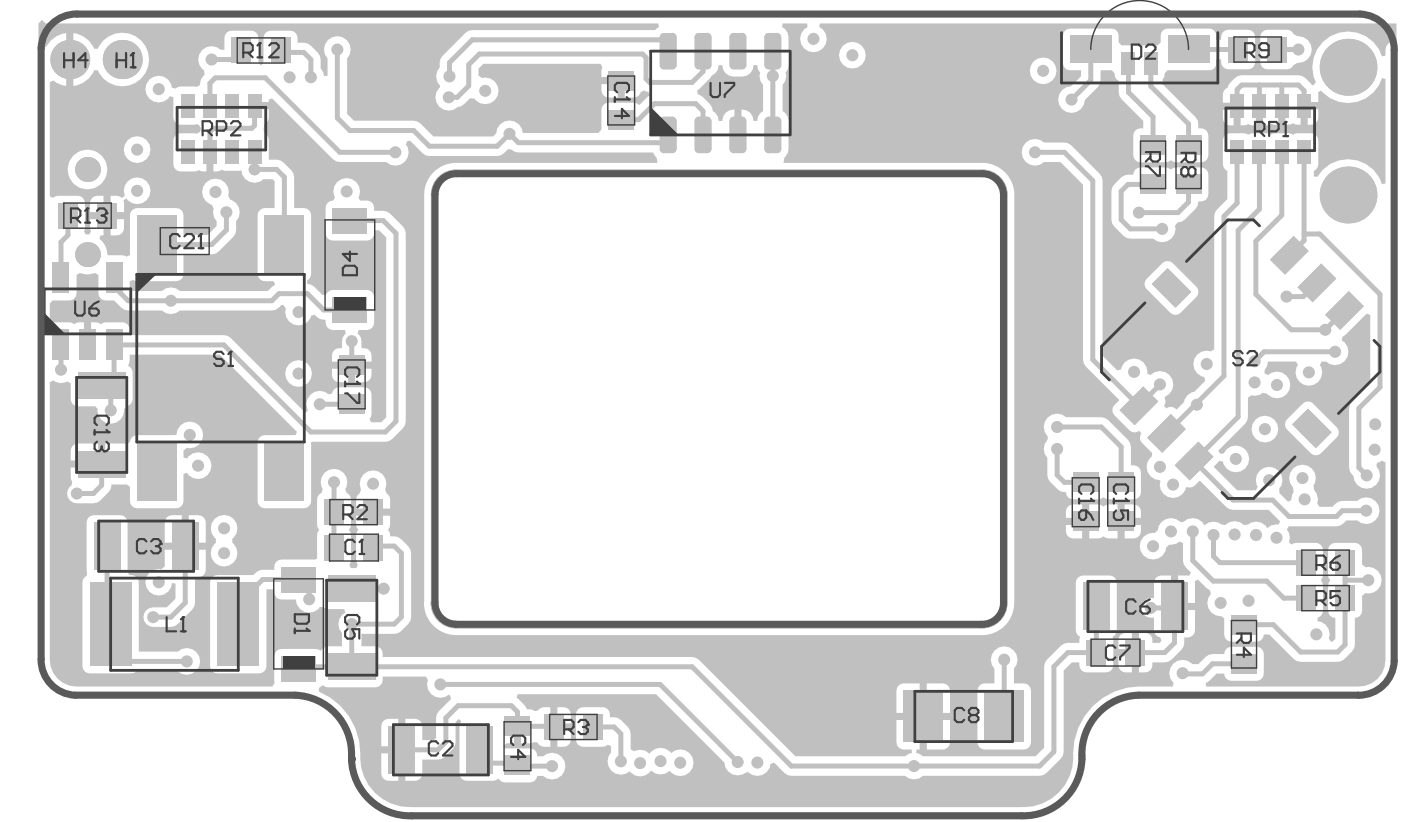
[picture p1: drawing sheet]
<svg xmlns="http://www.w3.org/2000/svg" width="84mm" height="49mm" viewBox="0 0 84 49" stroke-linecap="round" stroke-linejoin="round" font-family="sans-serif">
<path d="M26.1 10.7a1.44 1.44 0 0 1 1.2-.6h31.4a1.47 1.47 0 0 1 1.4 1.6v24.3a1.42 1.42 0 0 1-1.5 1.5h-31.4a1.47 1.47 0 0 1-1.5-1.6v-24.3a1.42 1.42 0 0 1 .4-.9z" fill="none" stroke="#c0c0c0" stroke-width=".06"/>
<g fill="#c0c0c0">
<path d="M42.9 3.9h.2a.69 .69 0 0 0 .7 .7 .87 .87 0 0 0 1.2-.7h.2l.2 .4v.5l.1 .3v1.5l-.3 .4v.2h-.2a.69 .69 0 0 0-.8-.7v1.5h-.4v-1.5a.69 .69 0 0 0-.7 .7h-.2a.64 .64 0 0 0-.4-.6 1.4 1.4 0 0 0-.9-1v-.2l1.1-1z"/>
<path d="M39.6 8.9v.2zM39.4 8.9h.2v.2h-.2z"/>
<path d="M40.1 8.9h.3zM40.1 8.9h.3l-.1 .2h-.2z"/>
<path d="M40.1 7v.2zM40.1 7h.2l.1 .2h-.3z"/>
<path d="M39.4 7.2h.2zM39.4 7h.2v.2h-.2z"/>
<path d="M39.6 3.9v.2zM39.4 3.9h.2v.2h-.2z"/>
<path d="M40.1 3.9h.3zM40.1 3.9h.3l-.1 .2h-.2z"/>
<path d="M40.1 2v.2zM40.1 2h.2l.1 .2h-.3z"/>
<path d="M39.4 2.2h.2zM39.4 2h.2v.2h-.2z"/>
<path d="M43.8 8.9v.2zM43.5 8.9h.3v.2h-.2z"/>
<path d="M44.3 8.9h.2zM44.3 8.9h.2v.2h-.2z"/>
<path d="M44.3 7v.2zM44.3 7h.2v.2h-.2z"/>
<path d="M43.5 7.2h.3zM43.6 7h.2v.2h-.3z"/>
<path d="M43.8 3.9v.2zM43.5 3.9h.3v.2h-.2z"/>
<path d="M44.3 3.9h.2zM44.3 3.9h.2v.2h-.2z"/>
<path d="M44.3 2v.2zM44.3 2h.2v.2h-.2z"/>
<path d="M43.5 2.2h.3zM43.6 2h.2v.2h-.3z"/>
<path d="M45.9 8.9v.2zM45.6 8.9h.3v.2h-.2z"/>
<path d="M46.4 8.9h.2zM46.4 8.9h.2l-.1 .2h-.1z"/>
<path d="M46.4 7v.2zM46.4 7h.1l.1 .2h-.2z"/>
<path d="M45.6 7.2h.3zM45.7 7h.2v.2h-.3z"/>
<path d="M45.9 3.9v.2zM45.6 3.9h.3v.2h-.2z"/>
<path d="M46.4 3.9h.2zM46.4 3.9h.2l-.1 .2h-.1z"/>
<path d="M46.4 2v.2zM46.4 2h.1l.1 .2h-.2z"/>
<path d="M45.6 2.2h.3zM45.7 2h.2v.2h-.3z"/>
<path d="M41.7 8.9v.2zM41.5 8.9h.2v.2h-.2z"/>
<path d="M42.2 8.9h.3zM42.2 8.9h.3l-.1 .2h-.2z"/>
<path d="M42.2 7v.2zM42.2 7h.2l.1 .2h-.3z"/>
<path d="M41.5 7.2h.2zM41.5 7h.2v.2h-.2z"/>
<path d="M41.7 3.9v.2zM41.5 3.9h.2v.2h-.2z"/>
<path d="M42.2 3.9h.3zM42.2 3.9h.3l-.1 .2h-.2z"/>
<path d="M42.2 2v.2zM42.2 2h.2l.1 .2h-.3z"/>
<path d="M41.5 2.2h.2zM41.5 2h.2v.2h-.2z"/>
<path d="M2.5 1.2l.2 .2h36.6v.2l-.2 .2h-11.1l-1.6 1.5-.1 .2-.1 .5a.9 .9 0 0 0 .1 1.2 .79 .79 0 0 0-.1 1.1 .79 .79 0 0 0 1.1 .1l.4-.2 .4-.3h.2a.79 .79 0 0 0 1.4-.2 .79 .79 0 0 0-.9-1l-.2-.2v-.4l.2-.3h7l.2 .2-.1 .6h1.2v.2h.2v1h.5a.41 .41 0 0 0 .4-.3l.2-.1 .3 .1 .1 .2-.6 .6-.4-.2h-1.5a.43 .43 0 0 0-.4 .5v1.1l-.2 .2h-4.5a.79 .79 0 0 0-.8-.7 .79 .79 0 0 0-.8 .8l-.2 .1h-3.5l-.8-.7-.4-.2h-3.6l-.4-.4v-3.3a.8 .8 0 0 0 0-1.1 .8 .8 0 0 0-1.1 0 .8 .8 0 0 0-.1 1.1v1h-.2l-.2-.4a1.28 1.28 0 0 0-1.3-1.6 .53 .53 0 0 0-.5-.7h-1.1a.43 .43 0 0 0-.5 .5v1.5l-.1 .1-.2-.2v-1.4a.43 .43 0 0 0-.4-.5h-1.2a.43 .43 0 0 0-.4 .5v.7h-.2a.79 .79 0 0 0-1.2 0 .79 .79 0 0 0 .2 1.2v.3l-.2 .2-.1 .4-.2 .1h-.9l-.3 .1-.2-.1a.79 .79 0 0 0-1.1-.6 .79 .79 0 0 0-.3 1.2 .79 .79 0 0 0 1.2-.1l.2 .1v1.2a.43 .43 0 0 0 .5 .4h1l.2 .2-.1 .2-.2 .2h-.9a.43 .43 0 0 0-.5 .4v1.4a.43 .43 0 0 0 .5 .4h.8l.3-.1 .4 .1v-1.1h.4v1.1l.5-.1 .2 .1h1a.79 .79 0 0 0 .5 .6 .79 .79 0 0 0 .8-.1h.6l.1 .1v1.6h-.6a.43 .43 0 0 0-.4 .4v3.5a.43 .43 0 0 0 .4 .5h.5l.1 .2-.4 .4h-5.3a.78 .78 0 0 0-1 0h-1.8l-.2-.2v-.4l.2-.1 .3 .1h2.3a.43 .43 0 0 0 .5-.5v-1.1l1.9-.1 1.1-1.2 .1-.7a.78 .78 0 0 0-.4-1.3l-.1-.2a.79 .79 0 0 0-.5-1 .79 .79 0 0 0-1 .5 .79 .79 0 0 0 .5 1l.2 .2v.6l.1 .2v.3l-.5 .5h-1.4v-1.2a.43 .43 0 0 0-.5-.4h-2.3a.43 .43 0 0 0-.4 .4v2.4l-.3 .1-.2-.1h-.9a1.41 1.41 0 0 0-.5-.9l.1-.3h.2v-.9h-.8v.7l-.1 .2h-.2l-.1-.2 .1-1.7a.43 .43 0 0 0-.5-.4h-1.1l-.3 .1-.2-.1v-6.8l.2-.1 .8 .3v-3.1a1.51 1.51 0 0 0-1.2 .8h-.3l-.2-.2v-1.2zM4.4 2v3.1a1.5 1.5 0 0 0 1.2-.9h.2a1.59 1.59 0 0 0 2.5 .6 1.59 1.59 0 0 0 0-2.5 1.59 1.59 0 0 0-2.5 .6h-.2a1.49 1.49 0 0 0-1.2-.9zM35.9 5v.4a.43 .43 0 0 0 .4 .4h.6v-.8zM7.4 8.9a.8 .8 0 0 0 1.6 0 .8 .8 0 0 0-1.6 0zM4 10.1a1.2 1.2 0 0 0 2.4 0 1.2 1.2 0 0 0-2.4 0zM6.6 11.7v1h.8v-.8l.1-.1a.8 .8 0 0 0 1.4-.1 .8 .8 0 0 0-.7-1.1 .8 .8 0 0 0-.8 1.1l-.1 .1a.68 .68 0 0 0-.7-.1zM5.5 11.8l-.1 .3v.6h.8v-1h-.4zM6.6 13.1v.9h.4a.43 .43 0 0 0 .4-.4v-.5z"/>
<path d="M4.6 16.4l.2-.1 .3 .1 .6-.1 .2 .1v1.1l.1 .3 .3 .1h.5l.6 .6h2.3a.78 .78 0 0 0 1 0h5.5h.2l.4-.3h.1l.2 .2-.1 .2a.79 .79 0 0 0 .7 .8 .79 .79 0 0 0 .9-.6h.2l.3 .2 .3 .1v.2a.43 .43 0 0 0 .5 .4h.7v.2a.78 .78 0 0 0-.2 .9 .48 .48 0 0 0-.6 .4v.4h2.4l-.1-.6a.49 .49 0 0 0-.5-.2 .78 .78 0 0 0-.3-.9l.1-.2h.5a.43 .43 0 0 0 .4-.4v-1.6l-.1-.3-.1-.1h-2.2l-.7 .3-.4-.5-.5-.2v-.2l.2-.2 .1-.2v-3.5a.43 .43 0 0 0-.5-.4h-.5v-1.8a1.34 1.34 0 0 0-1.6-1.1v-1.3a.59 .59 0 0 1 0-1v-.7h-.8v-.4h.8v-.2h.2l3.9 3.7 3 .1 .2 .1a.79 .79 0 0 0 .9-.2 .79 .79 0 0 0 0-1l.1-.2h.2l.7 .7 .4 .2h4.1h.2l.4-.4 .6 .2h8.1l.2 .3v.3h-12.1a1.91 1.91 0 0 0-1.8 1.9v24.3a1.9 1.9 0 0 0 1.8 2h31.6a1.91 1.91 0 0 0 1.8-1.8v-24.6a1.91 1.91 0 0 0-1.8-1.8h-11.9v-.3l.2-.3 .1-.2v-1.7l-.1-.2-.3-.4v-1.5l.2-.3v-.5l.2-.4v-1.7l-.1-.2-.3-.4v-.2h1.5v.2l-.2 .2a.8 .8 0 0 0 0 1.1 .8 .8 0 0 0 1.2-.1 .8 .8 0 0 0-.3-1.2v-.2h34.4v.9l-.1 .2a.61 .61 0 0 0-.5 .8l-.2 .1-.2-.5a2.13 2.13 0 0 0-2.8-.8 2.13 2.13 0 0 0-1 2.8l-.1 .2h-.1a1.21 1.21 0 0 0-.8-.6h-3.6a1.2 1.2 0 0 0-.6 .7l-.3 .3v.6h.8v.2h.2v1.2l.5-.1 .4 .1v-1.2h.5v1.2l.5-.1h.4v-1.1h.4v1.1l.5-.1 .4 .1v-1.1h.2v-.2h.9v-.6l.2-.1a2.11 2.11 0 0 0 3.6-.7h.2v6.2l-.2 .1-.2-.4a2.13 2.13 0 0 0-3.7-.1h-.2v-.3l.2-.2 .1-.2v-1.4l-.1-.2-.2-.2h-1h-.2h-.3h-.8h-.3h-.2h-.9h-.2h-.3h-.8l-.3 .1-.1 .1v1.6v.2l.2 .2v1.7l-.6 .6-.1 .4v7.9l-.3 .2-.2-.1a.79 .79 0 0 0-.8 .7 .79 .79 0 0 0 .7 .9v.2l-.6 .7a.71 .71 0 0 0-.6 .6l-.5 .4a.42 .42 0 0 0-.6 0l-.1-.2 .1-.2-.1-.3a.8 .8 0 0 0 .4-1.2 .8 .8 0 0 0-1.2-.1l-.2-.1v-.1a.79 .79 0 0 0-.7-.8 .79 .79 0 0 0-.9 .6l-.2 .1-.9-.9v-10.6l-2.1-2.1h-1.4l-.2-.2a.8 .8 0 0 0-1.1 .9 .8 .8 0 0 0 1.3 .5h1l1.3 1.3v10.5l.2 .4 2 2-.4 .4v.3l1 1.1a.42 .42 0 0 0 .6 0l.1 .2v.4l.7 .7-.1 .3a.82 .82 0 0 0-.2 .9 .82 .82 0 0 0 .8 .5 .81 .81 0 0 0 .6 1 .81 .81 0 0 0 .9-.6h.4l.4-.4 1.8 1.7h2.3l.7 .7-.1 .2h-.4l-.3 .2-.1-.1a.77 .77 0 0 0-1-.1h-.3l-.2-.2h-.3h-.3l-.3 .2h-.2a.76 .76 0 0 0-1 0 .78 .78 0 0 0-1.3-.2h-.2l-.2-.1a.79 .79 0 0 0-1.1 .6l-.3 .2a.8 .8 0 0 0-.8 .7 .8 .8 0 0 0 .7 .9 .8 .8 0 0 0 .9-.7l.2-.2 .4-.1 .2-.1 .2 .1v1.3l.5 .5-.1 .1h-.7v1.7h1v-1.3l.2-.1 .7 .6 .1 .2-.2 .3a.79 .79 0 0 0 .8 1.1l.2 .1v.9a.43 .43 0 0 0 .4 .5h1.5l.3-.1 .1-.4h.3l1.7 1.6h2.6a1.48 1.48 0 0 0 .9-.9v-1.6a.43 .43 0 0 0 .4-.5v-.9l.2-.1a.79 .79 0 0 0 1-.8 .79 .79 0 0 0-1-.8l-.2-.1v-.9a.43 .43 0 0 0-.4-.4h-1.2l-.3 .1-.1 .2v1.6l.1 .3-.1 .3v1.5a.43 .43 0 0 0 .4 .5v1.2l-.2 .2-.2-.2a.77 .77 0 0 0-.7-1v-.3l.2-.1 .2-.3v-1.5l-.2-.3 .2-.3v-1.5a.43 .43 0 0 0-.5-.4h-1.1l-.3 .1-.2-.1 .1-.3-.2-.5 .1-.2h2.9h.2l.3-.4h.7l.2 .2a.8 .8 0 0 0 1.1-.9 .8 .8 0 0 0-1.3-.4h-.9h-.2l-.4 .3h-.8l-.1-.2v-.5l-.2-.3v-.3a.79 .79 0 0 0-.2-1 .79 .79 0 0 0-1.1 .1 .79 .79 0 0 0 .1 1.1v.3l-.1 .4-.2 .1-.5-.5-.1-.2a.79 .79 0 0 0-.5-1.3 .79 .79 0 0 0-.7 1.1l-.2 .2h-1.1l-1.4-1.4 .4-.3h.2a.8 .8 0 0 0 1.2 .5 .8 .8 0 0 0 .1-1.2 .8 .8 0 0 0-1.3 .3h-.2l-.1-.2 1.7-1.8 .1-1.4 .2-.1h.5l.2-.2 .2 .1a.79 .79 0 0 0 1.1 .1 .79 .79 0 0 0 .1-1.2 .79 .79 0 0 0-1.1 0l-.2-.1v-.1l.2-.6h1.6l.2 .2a.79 .79 0 0 0 .6 1.2 .79 .79 0 0 0 .7-1.2l.1-.2h.2a.79 .79 0 0 0 1.2-.1 .79 .79 0 0 0-.2-1.2v-.2l1.5-1.4 .2 .1v4.1l-1.1 1-.2 .5v3.5l.3 .8a.8 .8 0 0 0 1.2 .3 .8 .8 0 0 0 .1-1.2l.1-.2 .3-.1 .2 .1v11.8a1.62 1.62 0 0 1-1.8 1.6h-8.9v-.3l.6-.5h.5l.1 .3 .3 .1h1.5a.43 .43 0 0 0 .4-.4v-1.2l-.1-.3-.3-.1h-1.5a.43 .43 0 0 0-.4 .4 1.31 1.31 0 0 0-1.6 .6h-.4a.79 .79 0 0 0-1.1 0 .79 .79 0 0 0 0 1.1v.3h-1.9a4 4 0 0 0-4.1 4.3 2.98 2.98 0 0 1-3.2 2.9l-36.2-.1a2.98 2.98 0 0 1-3.1-3.2 4 4 0 0 0-2.4-3.6l-.1-.3 .3-.1 .3 .1h3a.52 .52 0 0 0 .2-.6h2.6l.1 .2a.78 .78 0 0 0 .3 .9 .78 .78 0 0 0 1 0h.1v.2l-.8 .9-.1 1.4-.1 .1h-.7v-.8a.43 .43 0 0 0-.4-.4h-.6v3.7h.6a.43 .43 0 0 0 .4-.5v-.8h.9a1.42 1.42 0 0 0 1.1-1v-1.2l.2-.2 .1 .1-.1 .3v2.8a.43 .43 0 0 0 .5 .5h1.5l.4-.1 .3 .2h1.5a.42 .42 0 0 0 .5-.4h.3l.2 .1a.8 .8 0 0 0 1.1-.8 .8 .8 0 0 0-1.3-.5h-.3a.43 .43 0 0 0-.5-.5h-1.5v-.1l.1-.2h.5v-1h.4v1h.9l.3 .2h.5v-2.3h-.5l-.3 .2-.6-.1-.1-.2-.5-.5 .1-.2h8.3l4 4.1 .1 .3a.87 .87 0 0 0 1.3 .3 .79 .79 0 0 0 .9 .1 .79 .79 0 0 0 .5-.6l.2-.1 .6 .6 .4 .2h6.8l.5 .2 .6-.2 7.2-.1 1.1-1.1 .1-5.1 .5-.5h.4a.48 .48 0 0 0 .4 .6h1.2l.3-.1 .1-.2v-1.8l.2-.2v-.2v-2.8a.43 .43 0 0 0-.4-.5h-1.6l-.1 .1-.3 .2v3v.2l.3 .2-.1 .3-.9 .1-1.1 1.1-.1 5.1-.5 .5h-6.7l-.4-.2v-.2h.2v-1.7h-1.4v1.3a.43 .43 0 0 0 .4 .4h.5v.2l-.4 .2h-6.5l-5.8-5.7-.4-.2h-18.5v-.2a.43 .43 0 0 0-.4-.4h-.8v-.8h2.2a1.44 1.44 0 0 0 .7-1v-4a1.3 1.3 0 0 0-1.2-.8l-.1-.4 .1-.3v-.5h-2v.5l.1 .3-.1 .3v1.5a.34 .34 0 0 1 0 .5h-.4v-.2l.1-.3v-1.5l-.2-.3 .2-.3v-1.5l-.1-.2-.2-.2-.1-.2 .1-.1a.79 .79 0 0 0-.8-1.1 .79 .79 0 0 0-.6 1.2l-.4 .6v1.5l.1 .3-.1 .3v1.4l-.1 .1h-2a.47 .47 0 0 0-.4 .6h-.9l-.4 .3h-2.1l-.3 .1-.1 .2-.1 5.1a.43 .43 0 0 0 .5 .5h2.5l.3-.2 .1-.3v-4.5h.5a.48 .48 0 0 0 .4 .6h.9v.3a.78 .78 0 0 0 1.4 .1l.5 .1h.9l.1 .2-.2 .2a.79 .79 0 0 0 0 1.1v.8h-1l-.2 .2-.4-.1h-2l-.3 .1-.1 .3v1.6l-.1 .3-11.8-.1a1.58 1.58 0 0 1-1.5-1.6v-16.5l.2-.1a.72 .72 0 0 0 .8 .1l.2 .1v.9a.43 .43 0 0 0 .5 .4h1l.1 .2a.79 .79 0 0 0 .8 .9 .79 .79 0 0 0 .8-.9l.4-.3 .1-.3v-1.6v-.1l-.2-.3v-.6h5.4l4.6 4.6-.1 .2h-1.8l-.3 .1-.1 .1v3.7a.43 .43 0 0 0 .4 .4h2.3l.3-.1 .2-.3v-3.5h4.4a1.84 1.84 0 0 0 1.2-1v-11.5a2.07 2.07 0 0 0-1.1-1.3h-.8a.48 .48 0 0 0-.4-.6h-.4l-.1-.2a.79 .79 0 0 0-.7-1.2 .79 .79 0 0 0-.7 1.2l-.1 .2a.43 .43 0 0 0-.5 .4v1.5l.2 .3 .3 .2h2a.47 .47 0 0 0 .4-.7h.3l.4 .5v10.7l-.2 .3h-.6l-.1-.1 .1-1.6a.43 .43 0 0 0-.5-.4h-1.5l-.3 .1-.1 .3h-.2a.79 .79 0 0 0-1 0 .79 .79 0 0 0-.2 1l-.2 .1-4.6-4.6h-5.9v-.3a.43 .43 0 0 0-.4-.5h-1l-.3 .1-.6-.1v1.4h-.4v-1.4l-.6 .1-.3-.1h-1l-.1-.2v-.9l.1-.2h1l.3-.1 .2-.3zM63.6 1.8l-.2 .3v1.7a.41 .41 0 0 0 .4 .4h.7v.3l-.6 .6a.79 .79 0 0 0-.8 .9 .79 .79 0 0 0 .8 .7 .79 .79 0 0 0 .8-.7l.9-1 .1-.8h.6l.5 .6v.9l1.4 1.5v.5a.48 .48 0 0 0-.6 .4v1.2a.43 .43 0 0 0 .5 .4h1.5l.3-.1 .3 .1h1.5a.43 .43 0 0 0 .4-.4v-1.2a.47 .47 0 0 0-.6-.4v-.5l-.2-.2-1.9-2v-.3l.1-.3 .2-.2h2.5a.47 .47 0 0 0 .4-.7h.3a.48 .48 0 0 0 .4 .6h1.2a.43 .43 0 0 0 .4-.4v-1.5a.43 .43 0 0 0-.4-.4h-1.2a.46 .46 0 0 0-.4 .6h-.3a.5 .5 0 0 0-.4-.7h-2.5a.41 .41 0 0 0-.4 .4v.4l-.2 .2h-.8a.38 .38 0 0 1-.5 0h-.9l-.1-.2v-.4a.41 .41 0 0 0-.5-.4h-2.5zM75.3 1.9l-.1 .3v1.5a.43 .43 0 0 0 .4 .4h1.2l.3-.1a.75 .75 0 0 1 .7-.3 .79 .79 0 0 0 .5-.9 .79 .79 0 0 0-.9-.6l-.6-.4h-1.2zM50.1 3.3a.8 .8 0 0 0 1.6 0 .8 .8 0 0 0-1.6 0zM61.5 4.2a.8 .8 0 0 0 1.6 0 .8 .8 0 0 0-1.6 0zM78 6.5v.9a.49 .49 0 0 0 .7-.4v-.5zM73 6.6v.4a.48 .48 0 0 0 .6 .5v-.9zM66.9 10.6l-.5 .6-.1 1.9a1.57 1.57 0 0 0 1.2 1.1h1.3a.78 .78 0 0 0 1 .1 .78 .78 0 0 0 .3-.8l.2-.2a1.82 1.82 0 0 0 1.2-1v-.3a.48 .48 0 0 0 .6-.4v-1.2a.43 .43 0 0 0-.4-.4h-1.5l-.3 .1-.3-.1h-1.5a.43 .43 0 0 0-.5 .4l-.5 .1zM69.4 15.7l-1 .9a.43 .43 0 0 0 0 .6l1.4 1.5a.43 .43 0 0 0 .7 0l.9-1a.43 .43 0 0 0 0-.6l-1.4-1.4a.43 .43 0 0 0-.6 0zM21.2 22v.8h.5a.43 .43 0 0 0 .5-.4v-.4zM19.8 22v.4a.43 .43 0 0 0 .4 .4h.6v-.8zM17 22.3a.8 .8 0 0 0 1.6 0 .8 .8 0 0 0-1.6 0zM74.7 25.6a.8 .8 0 0 0 1.6 0 .8 .8 0 0 0-1.6 0zM4.2 27.9l.1 1a.59 .59 0 0 0-.3 .7 .59 .59 0 0 0 .6 .4h1a1.47 1.47 0 0 0 1.1-1.1h.8l.3 .1v.9a.43 .43 0 0 0 .4 .4h2.3a.43 .43 0 0 0 .5-.4v-1.6l.2-.1a.79 .79 0 0 0 1.1 .2 .79 .79 0 0 0 0-1.2 .79 .79 0 0 0-1.1 .2l-.2-.1v-.4l.2-.2a.8 .8 0 0 0 .9-.7 .8 .8 0 0 0-.7-.9 .8 .8 0 0 0-.9 .8l-2.3 .1a.52 .52 0 0 0-.5 .4l-1.4 .1v1.2h-.2v.2zM77.8 24.1l-1 .9a.43 .43 0 0 0 0 .6l1.4 1.4a.43 .43 0 0 0 .6 0l1-.9a.43 .43 0 0 0 0-.6l-1.4-1.4a.43 .43 0 0 0-.6 0zM4.3 26.6l-.1 .3v.6h1.7v-1h-1.2zM62.5 24.9a.8 .8 0 0 0 0 1.1v.2a.79 .79 0 0 0 0 1.1v1a1.29 1.29 0 0 0 1.1 1.1 .43 .43 0 0 0 .4 .4h1.5l.3-.1 .4 .1h1.5a.43 .43 0 0 0 .4-.4v-1.2a.46 .46 0 0 0-.6-.4l-.1-1.4-1.3-1.3-.4-.2h-2.1a.79 .79 0 0 0-1.1 0zM65 30.1v2h.5l.3-.1 .4 .1h.5v-2h-.5l-.3 .1-.4-.1zM21.7 28.3a.77 .77 0 0 0-.2 .9l-.2 .4v.7h2v-.7l-.3-.4a.79 .79 0 0 0-.3-1 .79 .79 0 0 0-1 .1zM63.7 30.2l-.1 .3v.4h1v-.8h-.6zM67.1 30.1v.8h1v-.4a.43 .43 0 0 0-.4-.4zM67.1 31.3v.8h.6a.43 .43 0 0 0 .4-.4v-.4zM63.6 31.3v.4a.43 .43 0 0 0 .4 .4h.6v-.8zM11.3 30.7v1.7h1v-1.2a.43 .43 0 0 0-.5-.5zM10 30.9l-.2 .3v1.2h1v-1.7h-.5zM12.8 31a.78 .78 0 0 0 .1 1.1v.3a.79 .79 0 0 0-.1 1.1 .79 .79 0 0 0 1.2 0 .79 .79 0 0 0-.1-1.1v-.3a.79 .79 0 0 0 .1-1.1 .79 .79 0 0 0-1.2 0zM9.8 32.8v1l-.2 .2a.79 .79 0 0 0-.9 .6 .79 .79 0 0 0 .7 .9 .79 .79 0 0 0 .9-.7h.2v.9l-.5 .5h-.9a.58 .58 0 0 0-.5 .6 .58 .58 0 0 0 .5 .6h1.3l1.1-1 .1-.4v-1.6a.5 .5 0 0 0 .7-.4v-1.2zM69 34.5l-.1 .3v.9a.61 .61 0 0 0-.8 .6 .61 .61 0 0 0 .8 .5v.8a.41 .41 0 0 0 .3 .4l.1 .2-.1 .1h-.4a.48 .48 0 0 0-.5-.6h-.3v2.4h.3a.46 .46 0 0 0 .5-.6 1.54 1.54 0 0 0 1.9-1.5 .5 .5 0 0 0 .6-.4v-1.2h-1.2v-.2h-.2v-1.9h-.6zM66.9 37.9l-.2 .3v.5h.8v-1h-.3zM66.7 39.1v.6a.43 .43 0 0 0 .5 .4h.3v-1zM5.3 30.9l-.1 .3v3.1l-.2 .1-.1 .3v5a.43 .43 0 0 0 .5 .5h2.5l.3-.2h2.4a.79 .79 0 0 0 1.1 0 .79 .79 0 0 0 0-1.1 .79 .79 0 0 0-1.1 0h-2.3v-4.2a.54 .54 0 0 0-.6-.4l-.1-.2v-2.9a.43 .43 0 0 0-.4-.5h-1.6zM55.3 40.8v1.7h1.4v-1.3a.43 .43 0 0 0-.4-.4zM53.6 40.9l-.1 .3v1.3h1.4v-1.7h-1zM33.3 42.2v1h.8v-.6a.43 .43 0 0 0-.5-.4zM22.9 43l-.1 .3v1.2h1v-1.6h-.6zM33.3 43.6v.9h.3a.43 .43 0 0 0 .5-.4v-.5zM59.4 38.8a.79 .79 0 0 0-.1 1.1v.9h-.5a.43 .43 0 0 0-.5 .4v3.1a.43 .43 0 0 0 .5 .4h2.3a.43 .43 0 0 0 .4-.4v-3.1a.43 .43 0 0 0-.4-.4h-.6v-.9a.8 .8 0 0 0 0-1.1 .8 .8 0 0 0-1.1 0zM55.3 43v1.7h1a.43 .43 0 0 0 .4-.4v-1.3zM34.5 42.3l-.1 .3v1.5a.43 .43 0 0 0 .4 .4h1.2l.3-.1 .2 .1v.4a.79 .79 0 0 0 0 1.1 .79 .79 0 0 0 1.1 0 .78 .78 0 0 0 1.3 0 .79 .79 0 0 0 1.1 0 .79 .79 0 0 0 1.1 .1 .79 .79 0 0 0 .1-1.1 .79 .79 0 0 0-1.2-.1 .78 .78 0 0 0-1.2 .1 .77 .77 0 0 0-1-.2l-.2-.1v-.9a1.22 1.22 0 0 0-1.2-1 .48 .48 0 0 0-.4-.6h-1.2zM22.8 44.9v1.2a.43 .43 0 0 0 .4 .5h.6v-1.7z"/>
<circle cx="5.2" cy="15.2" r=".74"/>
<circle cx="5.2" cy="10.1" r=".74"/>
<circle cx="4.2" cy="3.6" r="1.17"/>
<circle cx="7.3" cy="3.6" r="1.17"/>
<circle cx="80.5" cy="4" r="1.69"/>
<circle cx="80.5" cy="11.6" r="1.69"/>
</g>
<g fill="#c0c0c0">
<path d="M3.1 15.7h1v1.8h-1z" fill-rule="evenodd"/>
<path d="M6.3 15.7h1v1.8h-1z" fill-rule="evenodd"/>
<path d="M5.8 12.1h1.2v1.5h-1.2z" fill-rule="evenodd"/>
<path d="M13.4 8.3h.9v1.5h-.9z" fill-rule="evenodd"/>
<path d="M12.1 8.4h.8v1.4h-.8z" fill-rule="evenodd"/>
<path d="M12.1 5.6h.8v1.4h-.8z" fill-rule="evenodd"/>
<path d="M13.4 5.6h.9v1.4h-.9z" fill-rule="evenodd"/>
<path d="M14.8 8.3h.8v1.5h-.8z" fill-rule="evenodd"/>
<path d="M14.8 5.6h.8v1.4h-.8z" fill-rule="evenodd"/>
<path d="M16.2 2.3h1.1v1.5h-1.1z" fill-rule="evenodd"/>
<path d="M19.4 31.9h1.1v1.5h-1.1z" fill-rule="evenodd"/>
<path d="M21.7 31.9h1.2v1.5h-1.2z" fill-rule="evenodd"/>
<path d="M32.5 42.6h1.1v1.5h-1.1z" fill-rule="evenodd"/>
<path d="M66.2 28.2h1.5v1.2h-1.5z" fill-rule="evenodd"/>
<path d="M70.2 8.1h1.5v1.2h-1.5z" fill-rule="evenodd"/>
<path d="M73.5 39h1.5v1.2h-1.5z" fill-rule="evenodd"/>
<path d="M73.5 36.7h1.5v1.1h-1.5z" fill-rule="evenodd"/>
<path d="M73.4 8.4h.8v1.4h-.8z" fill-rule="evenodd"/>
<path d="M73.4 5.6h.8v1.4h-.8z" fill-rule="evenodd"/>
<path d="M73.3 2.2h1.2v1.5h-1.2z" fill-rule="evenodd"/>
<path d="M77.4 34.9h1.1v1.5h-1.1z" fill-rule="evenodd"/>
<path d="M77.4 32.8h1.1v1.5h-1.1z" fill-rule="evenodd"/>
<path d="M77.4 8.4h.8v1.4h-.8z" fill-rule="evenodd"/>
<path d="M76.1 8.4h.8v1.4h-.8z" fill-rule="evenodd"/>
<path d="M76.1 5.6h.8v1.4h-.8z" fill-rule="evenodd"/>
<path d="M77.4 5.6h.8v1.4h-.8z" fill-rule="evenodd"/>
<path d="M79.7 34.9h1.2v1.5h-1.2z" fill-rule="evenodd"/>
<path d="M79.7 32.8h1.2v1.5h-1.2z" fill-rule="evenodd"/>
<path d="M3.1 19.7h1v1.8h-1z" fill-rule="evenodd"/>
<path d="M5.6 31.2h1.6v2.8h-1.6z" fill-rule="evenodd"/>
<path d="M4.7 19.7h1v1.8h-1z" fill-rule="evenodd"/>
<path d="M6.3 19.7h1v1.8h-1z" fill-rule="evenodd"/>
<path d="M8.2 26.4h2.3v3.5h-2.3z" fill-rule="evenodd"/>
<path d="M8.2 12.8h2.3v3.5h-2.3z" fill-rule="evenodd"/>
<path d="M19.4 29.8h1.1v1.5h-1.1z" fill-rule="evenodd"/>
<path d="M21.7 29.8h1.2v1.5h-1.2z" fill-rule="evenodd"/>
<path d="M36.3 4.2h1.5v1.2h-1.5z" fill-rule="evenodd"/>
<path d="M36.3 6.6h1.5v1.1h-1.5z" fill-rule="evenodd"/>
<path d="M39.6 7h.5l.3 .2v1.7l-.3 .2h-.5l-.2-.2v-1.7z" fill-rule="evenodd"/>
<path d="M39.6 2h.5l.3 .2v1.7l-.3 .2h-.5l-.2-.2v-1.7z" fill-rule="evenodd"/>
<path d="M43.8 7h.5l.2 .2v1.7l-.2 .2h-.5l-.3-.2v-1.7z" fill-rule="evenodd"/>
<path d="M43.8 2h.5l.2 .2v1.7l-.2 .2h-.5l-.3-.2v-1.7z" fill-rule="evenodd"/>
<path d="M45.9 7h.5l.2 .2v1.7l-.2 .2h-.5l-.3-.2v-1.7z" fill-rule="evenodd"/>
<path d="M45.9 2h.5l.2 .2v1.7l-.2 .2h-.5l-.3-.2v-1.7z" fill-rule="evenodd"/>
<path d="M66.2 30.5h1.5v1.2h-1.5z" fill-rule="evenodd"/>
<path d="M66.9 3.1h.9v1.3h-.9z" fill-rule="evenodd"/>
<path d="M69.3 34.8h1.6v2.8h-1.6z" fill-rule="evenodd"/>
<path d="M70.2 10.4h1.5v1.2h-1.5z" fill-rule="evenodd"/>
<path d="M67.2 38.2h1.1v1.5h-1.1z" fill-rule="evenodd"/>
<path d="M4.7 22.2h2.8v1.6h-2.8z" fill-rule="evenodd"/>
<path d="M3.5 12.1h1.1v1.5h-1.1z" fill-rule="evenodd"/>
<path d="M10.8 8.4h.8v1.4h-.8z" fill-rule="evenodd"/>
<path d="M10.8 5.6h.8v1.4h-.8z" fill-rule="evenodd"/>
<path d="M13.8 2.3h1.2v1.5h-1.2z" fill-rule="evenodd"/>
<path d="M19.6 39h2.8v1.6h-2.8z" fill-rule="evenodd"/>
<path d="M16.8 39.1h2v1.6h-2z" fill-rule="evenodd"/>
<path d="M19.9 12.4h2v1.5h-2z" fill-rule="evenodd"/>
<path d="M30.1 45.1h1.5v1.1h-1.5z" fill-rule="evenodd"/>
<path d="M30.1 42.7h1.5v1.2h-1.5z" fill-rule="evenodd"/>
<path d="M34.8 42.6h1.2v1.5h-1.2z" fill-rule="evenodd"/>
<path d="M64 28.2h1.5v1.2h-1.5z" fill-rule="evenodd"/>
<path d="M68.1 8.1h1.5v1.2h-1.5z" fill-rule="evenodd"/>
<path d="M63.8 2.1h2.5v1.7h-2.5z" fill-rule="evenodd"/>
<path d="M74.7 8.4h.9v1.4h-.9z" fill-rule="evenodd"/>
<path d="M74.7 5.6h.9v1.4h-.9z" fill-rule="evenodd"/>
<path d="M75.6 2.2h1.2v1.5h-1.2z" fill-rule="evenodd"/>
<path d="M10.3 31.2h1.5v2.8h-1.5z" fill-rule="evenodd"/>
<path d="M4.7 26.9h2.8v1.6h-2.8z" fill-rule="evenodd"/>
<path d="M23.2 43.3h1.6v2.8h-1.6z" fill-rule="evenodd"/>
<path d="M27.9 43.3h1.5v2.8h-1.5z" fill-rule="evenodd"/>
<path d="M19.6 34.3h2.8v1.6h-2.8z" fill-rule="evenodd"/>
<path d="M16.8 33.8h2v1.5h-2z" fill-rule="evenodd"/>
<path d="M20.2 21.2h1.5v1.2h-1.5z" fill-rule="evenodd"/>
<path d="M20.2 23.5h1.5v1.2h-1.5z" fill-rule="evenodd"/>
<path d="M19.9 17.7h2v1.6h-2z" fill-rule="evenodd"/>
<path d="M41.7 7h.5l.3 .2v1.7l-.3 .2h-.5l-.2-.2v-1.7z" fill-rule="evenodd"/>
<path d="M41.7 2h.5l.3 .2v1.7l-.3 .2h-.5l-.2-.2v-1.7z" fill-rule="evenodd"/>
<path d="M53.9 41.2h2.4v3.1h-2.4z" fill-rule="evenodd"/>
<path d="M58.8 41.2h2.3v3.1h-2.3z" fill-rule="evenodd"/>
<path d="M64.6 34.8h1.6v2.8h-1.6z" fill-rule="evenodd"/>
<path d="M64 30.5h1.5v1.2h-1.5z" fill-rule="evenodd"/>
<path d="M68.2 23.1l.9 .9-1.4 1.4-.9-.9z" fill-rule="evenodd"/>
<path d="M68.3 3.1h.8v1.3h-.8z" fill-rule="evenodd"/>
<path d="M68.1 10.4h1.5v1.2h-1.5z" fill-rule="evenodd"/>
<path d="M80.5 17.4l.9 .9-1.4 1.4-.9-.9z" fill-rule="evenodd"/>
<path d="M77.4 17.1l1.4-1.4 .9 .9-1.4 1.4z" fill-rule="evenodd"/>
<path d="M77.2 14.1l.9 .9-1.4 1.4-.9-.9z" fill-rule="evenodd"/>
<path d="M5.4 34.7h2.5v5h-2.5z" fill-rule="evenodd"/>
<path d="M13 34.7h2.5v5h-2.5z" fill-rule="evenodd"/>
<path d="M64.8 38.2h1.2v1.5h-1.2z" fill-rule="evenodd"/>
<path d="M78.1 24.4l1.4 1.4-1 .9-1.4-1.4z" fill-rule="evenodd"/>
<path d="M69.7 2.1h2.5v1.7h-2.5z" fill-rule="evenodd"/>
<path d="M15.8 26.4h2.3v3.5h-2.3z" fill-rule="evenodd"/>
<path d="M15.8 12.8h2.3v3.5h-2.3z" fill-rule="evenodd"/>
<path d="M69.7 16l1.4 1.4-1 1-1.4-1.5z" fill-rule="evenodd"/>
<path d="M69.9 24.7l.9 .9-1.4 1.4-.9-.9z" fill-rule="evenodd"/>
<path d="M70.1 27.8l1.4-1.5 .9 .9-1.4 1.5z" fill-rule="evenodd"/>
</g>
<path d="M26.1 10.7a1.44 1.44 0 0 1 1.2-.6h31.4a1.47 1.47 0 0 1 1.4 1.6v24.3a1.42 1.42 0 0 1-1.5 1.5h-31.4a1.47 1.47 0 0 1-1.5-1.6v-24.3a1.42 1.42 0 0 1 .4-.9z" fill="none" stroke="#c0c0c0" stroke-width=".06"/>
<g fill="none" stroke="#c0c0c0" stroke-width=".3">
<path d="M4.1 12.9v1.1l-.5 .4v2.2M6.8 16.6v.5l.8 .8h8.6l.4-.4h1.7l1 1h1.6M12.5 6.3v-1.3l.4-.4h2.9l4.5 4.5h3.3M13.5 12.7v1l-.9 .9h-3.2M14.5 3.1l-.4 .5h-1.5M15.2 6.3v1.2l-.2 .2h-2.3l-.2 .2v1.2M15.2 9l-.1 .2 .1 .1v.8h1.3l.5 .5v4M16.9 3.1h1.2l.5 .5v1M20.1 3v4l.8 .8h3.8l.9 .9h4.1l.7-.7 .5 .5h9.1M20.9 13.2h2l.7 .7v11.2l-.6 .7h-4.4l-5.2-5.2h-6.6v2.4h-.7M37.1 7.1h1l1-.9h2.4l.5 .4v1.4M39.8 2.4h-11.6l-1.4 1.3v.9"/>
<path d="M42 3.1v1.2l-.7 .6h-2.5l-.2-.2v-1.3l-.3-.2h-9.7l-.6 .7v1.2l-.7 .7h-.5M46.1 3.1v4.9M61.8 9.1h1.7l1.7 1.7v10.7l2.8 2.7 1.2-1.2M65.1 2.9v1.9l-1.2 1.1M67.3 3.8v1.7l1.5 1.5v1.7M68.7 3.8v1.3l2.2 2.3v1.3M68.8 11h-1.5l-.4 .4v1.7l.6 .6h1.9M70.9 11.5v.6l-.6 .6h-2.3M70.9 2.9l3 .1M73.8 9.1v3l-.8 .8v9.5l-1.6 1.6v.1h-.1l-1.7 1.8M75.2 9.1v3.4l-1.3 1.2v11.2l-2.6 2.6 2.3 2.3h2.3l1 1h2.9l.3-.3h1.4M75.2 5.1v1.2"/>
<path d="M76.2 3h1.3M76.4 5.1h.1v1.2M76.5 9.1v3.7l-1.6 1.6v3.2l2.2 2.1h2l1.1-1.2M77.8 6.3v-.9l-.3-.3h-3.4l-.3 .2v1M77.8 14h1l3.6 3.6v5.5l-1.3 1.3v3.5l.5 .5M77.8 9.1v5.2l-.9 .9M78.6 16.9l-.8 .8h-1M80.2 18.5h.1M3.6 20.6v1.5M5.2 23h.5M6.1 27.7v1.2l-.5 .5h-1M6.1 23h.1"/>
<path d="M6.4 32.6v4.4l.2 .2M6.6 23.1v1.4M7.4 39.5h3.7M11.1 32.6v3.4l-.9 .8h-1.1M18.5 35.8v-.7l.1-.2-.4-.3h-2.5l-1.5 1.4v1.2M19.1 24.1h1.9M19.9 30.7v1.9M19.9 28.8v1.8M21 24.1h.1M21 20.4v1.4M21 35.1h2.1M22.3 32.6h1.2l.5 .4v3.8l-.5 .4h-2.5v2.6"/>
<path d="M59.9 39.4v3.3M63.1 26.8v1.5l.4 .5h1.3M63.1 25.5h2.6l1.2 1.2v2.1M65.4 36.2v2.7h-1.7l-.8 .9v5l-.9 .9h-14.8l-5.9-5.9h-23.4l-.1 .1M68.7 36.3h1.3l.1-.1v2.1l-.6 .6h-1.7M71.2 31.7v1.7l1.2 1.3h3.2l1 1h1.3M72.4 31.9v1.3l.4 .4h5.1M74.2 39.6h-1.8l-.6 .6h-1.3M79.7 21h-4.3l-.5 .6M80.3 33.6v4.9l-.5 .4h-2.2l-1.6-1.6h-1.8M80.3 34.6h.1M80.3 34.6h1.4"/>
<path d="M26.3 40.8h13.1l4.6 4.7M28.9 45.5h2M31 45.7h1.9M33.1 43.3h-2.2v-.8l-.4-.4h-3.2l-.7 .7v1.5l-.5 .4h-2.1M35.4 43.4h1.2l.5 .4v1.6"/>
</g>
<g fill="#c0c0c0">
<path d="M39.6 8.9v.2zM39.4 8.9h.2v.2h-.2z"/>
<path d="M40.1 8.9h.3zM40.1 8.9h.3l-.1 .2h-.2z"/>
<path d="M40.1 7v.2zM40.1 7h.2l.1 .2h-.3z"/>
<path d="M39.4 7.2h.2zM39.4 7h.2v.2h-.2z"/>
<path d="M39.6 3.9v.2zM39.4 3.9h.2v.2h-.2z"/>
<path d="M40.1 3.9h.3zM40.1 3.9h.3l-.1 .2h-.2z"/>
<path d="M40.1 2v.2zM40.1 2h.2l.1 .2h-.3z"/>
<path d="M39.4 2.2h.2zM39.4 2h.2v.2h-.2z"/>
<path d="M43.8 8.9v.2zM43.5 8.9h.3v.2h-.2z"/>
<path d="M44.3 8.9h.2zM44.3 8.9h.2v.2h-.2z"/>
<path d="M44.3 7v.2zM44.3 7h.2v.2h-.2z"/>
<path d="M43.5 7.2h.3zM43.6 7h.2v.2h-.3z"/>
<path d="M43.8 3.9v.2zM43.5 3.9h.3v.2h-.2z"/>
<path d="M44.3 3.9h.2zM44.3 3.9h.2v.2h-.2z"/>
<path d="M44.3 2v.2zM44.3 2h.2v.2h-.2z"/>
<path d="M43.5 2.2h.3zM43.6 2h.2v.2h-.3z"/>
<path d="M45.9 8.9v.2zM45.6 8.9h.3v.2h-.2z"/>
<path d="M46.4 8.9h.2zM46.4 8.9h.2l-.1 .2h-.1z"/>
<path d="M46.4 7v.2zM46.4 7h.1l.1 .2h-.2z"/>
<path d="M45.6 7.2h.3zM45.7 7h.2v.2h-.3z"/>
<path d="M45.9 3.9v.2zM45.6 3.9h.3v.2h-.2z"/>
<path d="M46.4 3.9h.2zM46.4 3.9h.2l-.1 .2h-.1z"/>
<path d="M46.4 2v.2zM46.4 2h.1l.1 .2h-.2z"/>
<path d="M45.6 2.2h.3zM45.7 2h.2v.2h-.3z"/>
<path d="M41.7 8.9v.2zM41.5 8.9h.2v.2h-.2z"/>
<path d="M42.2 8.9h.3zM42.2 8.9h.3l-.1 .2h-.2z"/>
<path d="M42.2 7v.2zM42.2 7h.2l.1 .2h-.3z"/>
<path d="M41.5 7.2h.2zM41.5 7h.2v.2h-.2z"/>
<path d="M41.7 3.9v.2zM41.5 3.9h.2v.2h-.2z"/>
<path d="M42.2 3.9h.3zM42.2 3.9h.3l-.1 .2h-.2z"/>
<path d="M42.2 2v.2zM42.2 2h.2l.1 .2h-.3z"/>
<path d="M41.5 2.2h.2zM41.5 2h.2v.2h-.2z"/>
<circle cx="81.5" cy="30.5" r=".36"/>
<circle cx="82" cy="26.8" r=".36"/>
<circle cx="81.7" cy="34.6" r=".36"/>
<circle cx="39.4" cy="45.4" r=".36"/>
<circle cx="40.6" cy="45.5" r=".36"/>
<circle cx="38.2" cy="45.5" r=".36"/>
<circle cx="68" cy="12.7" r=".36"/>
<circle cx="19.9" cy="28.8" r=".36"/>
<circle cx="11.3" cy="25.9" r=".36"/>
<circle cx="18.5" cy="35.8" r=".36"/>
<circle cx="21" cy="37.2" r=".36"/>
<circle cx="11.8" cy="27.8" r=".36"/>
<circle cx="22.3" cy="28.9" r=".36"/>
<circle cx="69.4" cy="13.7" r=".36"/>
<circle cx="68.7" cy="36.3" r=".36"/>
<circle cx="74.9" cy="22.8" r=".36"/>
<circle cx="81.6" cy="28.4" r=".36"/>
<circle cx="79.1" cy="19.7" r=".36"/>
<circle cx="45.2" cy="45.5" r=".36"/>
<circle cx="70.5" cy="22" r=".36"/>
<circle cx="34.7" cy="45.8" r=".36"/>
<circle cx="76.8" cy="17.7" r=".36"/>
<circle cx="63.9" cy="5.9" r=".36"/>
<circle cx="70" cy="28.9" r=".36"/>
<circle cx="69.2" cy="27.9" r=".36"/>
<circle cx="72" cy="21.7" r=".36"/>
<circle cx="71.4" cy="24.1" r=".36"/>
<circle cx="44" cy="45.5" r=".36"/>
<circle cx="37.1" cy="45.4" r=".36"/>
<circle cx="82.1" cy="25.3" r=".36"/>
<circle cx="4.2" cy="37.8" r=".36"/>
<circle cx="62.3" cy="4.2" r=".36"/>
<circle cx="11.1" cy="39.5" r=".36"/>
<circle cx="19.1" cy="24.1" r=".36"/>
<circle cx="32.9" cy="45.7" r=".36"/>
<circle cx="54.5" cy="45.7" r=".36"/>
<circle cx="21" cy="20.4" r=".36"/>
<circle cx="4.6" cy="25.3" r=".36"/>
<circle cx="4.6" cy="29.4" r=".36"/>
<circle cx="4.6" cy="33.6" r=".36"/>
<circle cx="9.1" cy="36.8" r=".36"/>
<circle cx="9.1" cy="25.4" r=".36"/>
<circle cx="63.7" cy="18.9" r=".36"/>
<circle cx="17.8" cy="18.6" r=".36"/>
<circle cx="17.8" cy="22.3" r=".36"/>
<circle cx="50.9" cy="3.3" r=".36"/>
<circle cx="77.5" cy="3" r=".36"/>
<circle cx="29" cy="5.4" r=".36"/>
<circle cx="73.7" cy="31.9" r=".36"/>
<circle cx="67.7" cy="22.2" r=".36"/>
<circle cx="74.9" cy="21.6" r=".36"/>
<circle cx="76.4" cy="40" r=".36"/>
<circle cx="78.6" cy="40" r=".36"/>
<circle cx="78.6" cy="37.8" r=".36"/>
<circle cx="72.8" cy="36" r=".36"/>
<circle cx="75" cy="31.9" r=".36"/>
<circle cx="76.2" cy="32.1" r=".36"/>
<circle cx="72.4" cy="31.9" r=".36"/>
<circle cx="71.2" cy="31.7" r=".36"/>
<circle cx="69.9" cy="31.7" r=".36"/>
<circle cx="68.8" cy="32.6" r=".36"/>
<circle cx="74.5" cy="35.8" r=".36"/>
<circle cx="76.2" cy="23" r=".36"/>
<circle cx="79.7" cy="21" r=".36"/>
<circle cx="73.8" cy="27.4" r=".36"/>
<circle cx="78.1" cy="22.2" r=".36"/>
<circle cx="63.1" cy="25.5" r=".36"/>
<circle cx="63.1" cy="26.8" r=".36"/>
<circle cx="63.7" cy="13.1" r=".36"/>
<circle cx="66.7" cy="19.6" r=".36"/>
<circle cx="70.6" cy="40.2" r=".36"/>
<circle cx="20.1" cy="3" r=".36"/>
<circle cx="69.2" cy="22.9" r=".36"/>
<circle cx="75.5" cy="25.6" r=".36"/>
<circle cx="75.7" cy="28.6" r=".36"/>
<circle cx="75.9" cy="26.9" r=".36"/>
<circle cx="77.9" cy="29.8" r=".36"/>
<circle cx="77.7" cy="28.5" r=".36"/>
<circle cx="63" cy="29.8" r=".36"/>
<circle cx="12.9" cy="11.5" r=".36"/>
<circle cx="20.7" cy="11.4" r=".36"/>
<circle cx="9.5" cy="5.3" r=".36"/>
<circle cx="9.5" cy="34.7" r=".36"/>
<circle cx="5.2" cy="18.6" r=".36"/>
<circle cx="5.2" cy="6.7" r=".36"/>
<circle cx="4.2" cy="18.6" r=".36"/>
<circle cx="6.3" cy="18.6" r=".36"/>
<circle cx="4.2" cy="6.7" r=".36"/>
<circle cx="6.3" cy="6.7" r=".36"/>
<circle cx="59.9" cy="39.4" r=".36"/>
<circle cx="13.4" cy="31.5" r=".36"/>
<circle cx="13.5" cy="12.7" r=".36"/>
<circle cx="26.3" cy="40.8" r=".36"/>
<circle cx="15.2" cy="10.1" r=".36"/>
<circle cx="13.4" cy="33" r=".36"/>
<circle cx="22.9" cy="35.1" r=".36"/>
<circle cx="18.6" cy="4.6" r=".36"/>
<circle cx="8.2" cy="8.9" r=".36"/>
<circle cx="8.2" cy="11.4" r=".36"/>
<circle cx="12.8" cy="2.3" r=".36"/>
<circle cx="17.3" cy="4.6" r=".36"/>
<circle cx="3.6" cy="22.1" r=".36"/>
<circle cx="6.6" cy="24.5" r=".36"/>
<circle cx="10.2" cy="17.9" r=".36"/>
<circle cx="23.6" cy="9.1" r=".36"/>
<circle cx="61.8" cy="9.1" r=".36"/>
<circle cx="30.4" cy="8" r=".36"/>
<circle cx="28.7" cy="7.7" r=".36"/>
<circle cx="54.3" cy="4.3" r=".36"/>
<circle cx="19.4" cy="15.3" r=".36"/>
<circle cx="12.2" cy="13" r=".36"/>
<circle cx="11.3" cy="19.3" r=".36"/>
<circle cx="24.9" cy="10" r=".36"/>
<circle cx="21.5" cy="6.6" r=".36"/>
<circle cx="33.8" cy="4.7" r=".36"/>
<circle cx="12.6" cy="3.6" r=".36"/>
<circle cx="44.9" cy="5" r=".36"/>
<circle cx="46.1" cy="4.5" r=".36"/>
<circle cx="48.5" cy="2.3" r=".36"/>
<circle cx="26.8" cy="4.6" r=".36"/>
<circle cx="26.8" cy="5.8" r=".36"/>
<circle cx="5.2" cy="15.2" r=".74"/>
<circle cx="5.2" cy="10.1" r=".74"/>
<circle cx="4.2" cy="3.6" r="1.17"/>
<circle cx="7.3" cy="3.6" r="1.17"/>
<circle cx="80.5" cy="4" r="1.69"/>
<circle cx="80.5" cy="11.6" r="1.69"/>
</g>
<g fill="#c0c0c0">
<path d="M3.1 15.7h1v1.8h-1z" fill-rule="evenodd"/>
<path d="M6.3 15.7h1v1.8h-1z" fill-rule="evenodd"/>
<path d="M5.8 12.1h1.2v1.5h-1.2z" fill-rule="evenodd"/>
<path d="M13.4 8.3h.9v1.5h-.9z" fill-rule="evenodd"/>
<path d="M12.1 8.4h.8v1.4h-.8z" fill-rule="evenodd"/>
<path d="M12.1 5.6h.8v1.4h-.8z" fill-rule="evenodd"/>
<path d="M13.4 5.6h.9v1.4h-.9z" fill-rule="evenodd"/>
<path d="M14.8 8.3h.8v1.5h-.8z" fill-rule="evenodd"/>
<path d="M14.8 5.6h.8v1.4h-.8z" fill-rule="evenodd"/>
<path d="M16.2 2.3h1.1v1.5h-1.1z" fill-rule="evenodd"/>
<path d="M19.4 31.9h1.1v1.5h-1.1z" fill-rule="evenodd"/>
<path d="M21.7 31.9h1.2v1.5h-1.2z" fill-rule="evenodd"/>
<path d="M32.5 42.6h1.1v1.5h-1.1z" fill-rule="evenodd"/>
<path d="M66.2 28.2h1.5v1.2h-1.5z" fill-rule="evenodd"/>
<path d="M70.2 8.1h1.5v1.2h-1.5z" fill-rule="evenodd"/>
<path d="M73.5 39h1.5v1.2h-1.5z" fill-rule="evenodd"/>
<path d="M73.5 36.7h1.5v1.1h-1.5z" fill-rule="evenodd"/>
<path d="M73.4 8.4h.8v1.4h-.8z" fill-rule="evenodd"/>
<path d="M73.4 5.6h.8v1.4h-.8z" fill-rule="evenodd"/>
<path d="M73.3 2.2h1.2v1.5h-1.2z" fill-rule="evenodd"/>
<path d="M77.4 34.9h1.1v1.5h-1.1z" fill-rule="evenodd"/>
<path d="M77.4 32.8h1.1v1.5h-1.1z" fill-rule="evenodd"/>
<path d="M77.4 8.4h.8v1.4h-.8z" fill-rule="evenodd"/>
<path d="M76.1 8.4h.8v1.4h-.8z" fill-rule="evenodd"/>
<path d="M76.1 5.6h.8v1.4h-.8z" fill-rule="evenodd"/>
<path d="M77.4 5.6h.8v1.4h-.8z" fill-rule="evenodd"/>
<path d="M79.7 34.9h1.2v1.5h-1.2z" fill-rule="evenodd"/>
<path d="M79.7 32.8h1.2v1.5h-1.2z" fill-rule="evenodd"/>
<path d="M3.1 19.7h1v1.8h-1z" fill-rule="evenodd"/>
<path d="M5.6 31.2h1.6v2.8h-1.6z" fill-rule="evenodd"/>
<path d="M4.7 19.7h1v1.8h-1z" fill-rule="evenodd"/>
<path d="M6.3 19.7h1v1.8h-1z" fill-rule="evenodd"/>
<path d="M8.2 26.4h2.3v3.5h-2.3z" fill-rule="evenodd"/>
<path d="M8.2 12.8h2.3v3.5h-2.3z" fill-rule="evenodd"/>
<path d="M19.4 29.8h1.1v1.5h-1.1z" fill-rule="evenodd"/>
<path d="M21.7 29.8h1.2v1.5h-1.2z" fill-rule="evenodd"/>
<path d="M36.3 4.2h1.5v1.2h-1.5z" fill-rule="evenodd"/>
<path d="M36.3 6.6h1.5v1.1h-1.5z" fill-rule="evenodd"/>
<path d="M39.6 7h.5l.3 .2v1.7l-.3 .2h-.5l-.2-.2v-1.7z" fill-rule="evenodd"/>
<path d="M39.6 2h.5l.3 .2v1.7l-.3 .2h-.5l-.2-.2v-1.7z" fill-rule="evenodd"/>
<path d="M43.8 7h.5l.2 .2v1.7l-.2 .2h-.5l-.3-.2v-1.7z" fill-rule="evenodd"/>
<path d="M43.8 2h.5l.2 .2v1.7l-.2 .2h-.5l-.3-.2v-1.7z" fill-rule="evenodd"/>
<path d="M45.9 7h.5l.2 .2v1.7l-.2 .2h-.5l-.3-.2v-1.7z" fill-rule="evenodd"/>
<path d="M45.9 2h.5l.2 .2v1.7l-.2 .2h-.5l-.3-.2v-1.7z" fill-rule="evenodd"/>
<path d="M66.2 30.5h1.5v1.2h-1.5z" fill-rule="evenodd"/>
<path d="M66.9 3.1h.9v1.3h-.9z" fill-rule="evenodd"/>
<path d="M69.3 34.8h1.6v2.8h-1.6z" fill-rule="evenodd"/>
<path d="M70.2 10.4h1.5v1.2h-1.5z" fill-rule="evenodd"/>
<path d="M67.2 38.2h1.1v1.5h-1.1z" fill-rule="evenodd"/>
<path d="M4.7 22.2h2.8v1.6h-2.8z" fill-rule="evenodd"/>
<path d="M3.5 12.1h1.1v1.5h-1.1z" fill-rule="evenodd"/>
<path d="M10.8 8.4h.8v1.4h-.8z" fill-rule="evenodd"/>
<path d="M10.8 5.6h.8v1.4h-.8z" fill-rule="evenodd"/>
<path d="M13.8 2.3h1.2v1.5h-1.2z" fill-rule="evenodd"/>
<path d="M19.6 39h2.8v1.6h-2.8z" fill-rule="evenodd"/>
<path d="M16.8 39.1h2v1.6h-2z" fill-rule="evenodd"/>
<path d="M19.9 12.4h2v1.5h-2z" fill-rule="evenodd"/>
<path d="M30.1 45.1h1.5v1.1h-1.5z" fill-rule="evenodd"/>
<path d="M30.1 42.7h1.5v1.2h-1.5z" fill-rule="evenodd"/>
<path d="M34.8 42.6h1.2v1.5h-1.2z" fill-rule="evenodd"/>
<path d="M64 28.2h1.5v1.2h-1.5z" fill-rule="evenodd"/>
<path d="M68.1 8.1h1.5v1.2h-1.5z" fill-rule="evenodd"/>
<path d="M63.8 2.1h2.5v1.7h-2.5z" fill-rule="evenodd"/>
<path d="M74.7 8.4h.9v1.4h-.9z" fill-rule="evenodd"/>
<path d="M74.7 5.6h.9v1.4h-.9z" fill-rule="evenodd"/>
<path d="M75.6 2.2h1.2v1.5h-1.2z" fill-rule="evenodd"/>
<path d="M10.3 31.2h1.5v2.8h-1.5z" fill-rule="evenodd"/>
<path d="M4.7 26.9h2.8v1.6h-2.8z" fill-rule="evenodd"/>
<path d="M23.2 43.3h1.6v2.8h-1.6z" fill-rule="evenodd"/>
<path d="M27.9 43.3h1.5v2.8h-1.5z" fill-rule="evenodd"/>
<path d="M19.6 34.3h2.8v1.6h-2.8z" fill-rule="evenodd"/>
<path d="M16.8 33.8h2v1.5h-2z" fill-rule="evenodd"/>
<path d="M20.2 21.2h1.5v1.2h-1.5z" fill-rule="evenodd"/>
<path d="M20.2 23.5h1.5v1.2h-1.5z" fill-rule="evenodd"/>
<path d="M19.9 17.7h2v1.6h-2z" fill-rule="evenodd"/>
<path d="M41.7 7h.5l.3 .2v1.7l-.3 .2h-.5l-.2-.2v-1.7z" fill-rule="evenodd"/>
<path d="M41.7 2h.5l.3 .2v1.7l-.3 .2h-.5l-.2-.2v-1.7z" fill-rule="evenodd"/>
<path d="M53.9 41.2h2.4v3.1h-2.4z" fill-rule="evenodd"/>
<path d="M58.8 41.2h2.3v3.1h-2.3z" fill-rule="evenodd"/>
<path d="M64.6 34.8h1.6v2.8h-1.6z" fill-rule="evenodd"/>
<path d="M64 30.5h1.5v1.2h-1.5z" fill-rule="evenodd"/>
<path d="M68.2 23.1l.9 .9-1.4 1.4-.9-.9z" fill-rule="evenodd"/>
<path d="M68.3 3.1h.8v1.3h-.8z" fill-rule="evenodd"/>
<path d="M68.1 10.4h1.5v1.2h-1.5z" fill-rule="evenodd"/>
<path d="M80.5 17.4l.9 .9-1.4 1.4-.9-.9z" fill-rule="evenodd"/>
<path d="M77.4 17.1l1.4-1.4 .9 .9-1.4 1.4z" fill-rule="evenodd"/>
<path d="M77.2 14.1l.9 .9-1.4 1.4-.9-.9z" fill-rule="evenodd"/>
<path d="M5.4 34.7h2.5v5h-2.5z" fill-rule="evenodd"/>
<path d="M13 34.7h2.5v5h-2.5z" fill-rule="evenodd"/>
<path d="M64.8 38.2h1.2v1.5h-1.2z" fill-rule="evenodd"/>
<path d="M78.1 24.4l1.4 1.4-1 .9-1.4-1.4z" fill-rule="evenodd"/>
<path d="M69.7 2.1h2.5v1.7h-2.5z" fill-rule="evenodd"/>
<path d="M15.8 26.4h2.3v3.5h-2.3z" fill-rule="evenodd"/>
<path d="M15.8 12.8h2.3v3.5h-2.3z" fill-rule="evenodd"/>
<path d="M69.7 16l1.4 1.4-1 1-1.4-1.5z" fill-rule="evenodd"/>
<path d="M69.9 24.7l.9 .9-1.4 1.4-.9-.9z" fill-rule="evenodd"/>
<path d="M70.1 27.8l1.4-1.5 .9 .9-1.4 1.5z" fill-rule="evenodd"/>
</g>
<g fill="#404040">
<path d="M2.6 18.7l1.3 1.2h-1.3z"/>
<path d="M8.2 16.4h1.1l-1.1 1.1z"/>
<path d="M38.8 6.4l1.7 1.6h-1.7z"/>
</g>
<g fill="none" stroke="#404040" stroke-width=".08">
<path d="M3.8 12.1h2.8v1.5h-2.8zM9.6 13.6h2.9v1.6h-2.9zM14.2 2.3h2.8v1.5h-2.8zM19.4 13.1h3v5.4h-3zM36.3 4.5h1.6v3h-1.6zM68.1 8.4h1.5v2.9h-1.5zM70.2 8.4h1.5v2.9h-1.5zM73.6 2.2h2.9v1.5h-2.9zM16.3 34.5h3v5.4h-3zM19.7 31.9h2.9v1.6h-2.9zM19.7 29.8h2.8v1.5h-2.8zM20.2 21.5h1.6v2.9h-1.6z"/>
<path d="M64 28.5h1.6v2.9h-1.6zM65.1 38.1h2.9v1.6h-2.9zM66.1 28.5h1.6v2.9h-1.6zM73.5 37h1.5v2.8h-1.5zM77.7 32.8h2.8v1.5h-2.8zM77.7 34.9h2.8v1.5h-2.8zM30.1 43.1h1.6v2.9h-1.6zM32.8 42.6h2.8v1.5h-2.8z"/>
</g>
<g fill="none" stroke="#404040" stroke-width=".17">
<path d="M2.6 17.2h5.2v2.7h-5.2zM8.2 16.4h10v10h-10zM10.6 6.4h5.3v2.5h-5.3zM47.1 3l-8.3 .1v4.9h8.3M47.2 3.1v4.9M63.3 1.9v3h9.4v-3M68.3 18.1l-2.6 2.6v1.5l.5 .5M73.2 6.4h5.3v2.6h-5.3zM75.2 13.5l-.4-.4h-1.5l-2.5 2.5M4.6 22.5h3v5.7h-3zM5.9 31.1h5.7v3h-5.7zM6.6 34.5h7.6v5.5h-7.6z"/>
<path d="M19.5 34.6h3v5.7h-3zM64.9 34.7h5.7v3h-5.7zM77.3 27.3l-2.5 2.4h-1.5l-.4-.3M82 20.3l.4 .4v1.5l-2.5 2.5M23.5 43.2h5.6v3h-5.6zM54.6 41.2h5.8v3h-5.8z"/>
</g>
<g fill="#404040">
<path d="M16.9 39.2h1.8v.7h-1.8z" fill-rule="evenodd"/>
<path d="M19.9 17.8h1.9v.7h-1.9z" fill-rule="evenodd"/>
</g>
<g fill="none" stroke="#404040" stroke-width=".13">
<path d="M3.8 3.2v.8M3.8 3.6h.6M4.2 13h.5l.1-.1v-.3l-.1-.2h-.5v.9M4.4 3.2v.8M4.5 18v.7l.1 .1h.3l.2-.1v-.7M4.5 13l.3 .3M5.1 13.3h.3M5.2 12.4h.1M5.2 12.4l-.1 .2M5.2 12.4v.9M5.2 3.6h-.5l.4-.4v.8M5.3 18.4h.5l.1 .1v.2l-.1 .1h-.3l-.2-.1z"/>
<path d="M5.8 12.6l.1-.2h.3l.1 .2v.1M5.9 18l-.6 .4M6.1 12.9h.1M6.2 12.9l.1 .1v.1l-.1 .2h-.3l-.1-.2M6.3 12.7h.1M6.3 12.7l-.1 .2M7 3.6h.5M7 3.2v.8M7.5 3.2v.8M7.8 4h.3M7.9 3.2h.1M7.9 3.2v.8"/>
<path d="M7.9 3.2l-.1 .1M10.7 14.1l-.1-.1h-.3l-.1 .1v.6l.1 .1h.3l.1-.1M11 14.1l.1-.1h.3l.2 .1v.1l-.6 .6h.6M11.8 14.8h.3M12 14h.1M12 14v.8M12 14l-.2 .1M12.1 7.8h.4l.2-.1v-.3l-.2-.2h-.4v.9M12.4 7.8l.3 .3M12.9 7.8h.5l.1-.1v-.3l-.1-.2h-.5v.9M13.8 7.4l.1-.2h.3l.1 .2v.1l-.5 .6h.5M14.5 3.1h.4l.2-.1v-.3l-.2-.1h-.4v.8"/>
<path d="M14.8 3.1l.3 .3M15.4 3.4h.2M15.5 2.6h.1M15.5 2.6l-.1 .1M15.5 2.6v.8M16.1 2.7l.1-.1h.3l.1 .1v.2l-.5 .5h.5M20.5 16l.1-.1h.6l.1 .1v.4h-.8zM20.9 15v.6l-.4-.5h.8M36.7 5.8v.3M36.7 5.9h.8M36.7 6.9h.8l-.4-.4v.6M36.8 5.5l-.1-.1v-.3l.1-.2h.6l.1 .2v.3l-.1 .1"/>
<path d="M37.4 5.8l.1 .1M37.5 5.9h.1M42.4 4.9v.7l.1 .2h.3l.2-.2v-.7M43.3 4.9h.5v.2l-.5 .5v.2M67.5 2.7h.5l.1 .1v.6l-.1 .1h-.5zM68.4 9.1h.8v.4l-.1 .1h-.3l-.1-.1v-.4M68.4 9.9h.1l.6 .6h.1v-.6M68.4 2.8l.1-.1h.3l.2 .1v.1l-.6 .6h.6M68.7 9.4l-.3 .2M70.5 9.1h.8v.4l-.1 .2h-.3l-.1-.2v-.4M70.8 9.4l-.3 .3M70.9 10.1l.2-.1h.1l.1 .1v.3l-.1 .1h-.1l-.2-.1"/>
<path d="M70.9 10.1l-.1-.1h-.2l-.1 .1v.3l.1 .1h.2l.1-.1M70.9 10.1v.3M74.3 3.1h.4l.2-.1v-.3l-.2-.1h-.4v.8M74.6 3.1l.3 .3M74.9 7.8h.4l.2-.1v-.3l-.2-.1h-.4v.8M75.2 7.8l.3 .3M75.7 3h-.4l-.2-.1v-.2l.2-.1h.3l.1 .1v.6l-.1 .1h-.3l-.2-.1M75.7 7.8h.5l.1-.1v-.3l-.1-.1h-.5v.8M76.6 8.1h.3M76.7 7.3h.1M76.7 7.3l-.1 .1M76.7 7.3v.8"/>
<path d="M5.6 25.6v.3M5.6 25.8h.9M5.8 25.4l-.2-.2v-.3l.2-.1h.6l.1 .1v.3l-.1 .2M5.8 26.3l-.2 .2v.3l.2 .1h.1l.2-.1M6.1 26.8l.1 .1M6.1 26.6v.2M6.2 26.9h.1M6.4 26.3l.1 .2v.3l-.1 .1h-.2M6.4 25.6l.1 .2M6.5 25.8h.1M8.7 32.3l-.1-.1h-.3l-.1 .1v.6l.1 .1h.3l.1-.1M9 32.3l.2-.1h.2l.2 .1v.1"/>
<path d="M9.3 32.6h.1M9.4 32.6l.2 .1v.2l-.2 .1h-.2l-.2-.1M9.6 32.4h.1M9.6 32.4l-.2 .2M9.9 36.8v.9h.6M10.8 37.7h.3M10.9 36.8h.1M10.9 36.8v.9M10.9 36.8l-.1 .2M13.3 21.1l-.1-.1h-.3l-.1 .1v.2l.1 .1h.3l.1 .1v.2l-.1 .1h-.3l-.1-.1M13.6 21.8h.3M13.8 21h.1"/>
<path d="M13.8 21v.8M13.8 21l-.2 .1M17.6 36.6h.8v.5l-.1 .1h-.6l-.1-.1zM17.6 37.5v.3M17.6 37.6h.8M18.3 37.5l.1 .1M18.4 37.6h.1M20.5 30.7h.4l.1-.1v-.3l-.1-.2h-.4v.9M20.6 22.8v.2M20.6 23.5h.1l.6 .5h.1v-.5M20.6 22.9h.8M20.7 22.5l-.1-.2v-.2l.1-.2h.6l.1 .2v.2l-.1 .2"/>
<path d="M20.7 37.3l-.1-.2v-.3l.1-.1h.6l.1 .1v.3l-.1 .2M20.7 37.5l-.1 .2v.3l.1 .1h.3l.2-.1-.2-.5h.4v.6M20.8 30.7l.2 .3M21.2 32.3l-.2-.1h-.2l-.2 .1v.6l.2 .1h.2l.2-.1M21.3 22.8l.1 .1M21.3 30.3l.2-.2h.3l.1 .2v.1l-.6 .6h.6M21.4 22.9h.1M21.5 33h.2M21.6 32.2h.1M21.6 32.2v.8M21.6 32.2l-.1 .1M64.4 29.7v.3"/>
<path d="M64.4 30.6l.1-.1h.3v.4l-.1 .1h-.2l-.1-.1zM64.4 29.9h.8M64.5 29.5l-.1-.2v-.3l.1-.1h.6l.1 .1v.3l-.1 .2M64.8 30.5l.4 .5M65.1 29.7l.1 .2M65.2 29.9h.1M66.5 29.9h.8M66.5 29.7v.3M66.6 38.6l-.2-.1h-.3l-.1 .1v.6l.1 .2h.3l.2-.2M66.6 29.5l-.1-.2v-.3l.1-.1h.6l.1 .1v.3l-.1 .2M66.6 30.5l-.1 .1v.3l.1 .1h.3l.1-.1-.1-.4h.4v.5M66.8 38.5h.6v.1l-.6 .6v.2"/>
<path d="M67.2 29.7l.1 .2M67.3 29.9h.1M67.8 35.9l-.2-.1h-.3l-.1 .1v.6l.1 .1h.3l.2-.1M68.1 36.2h.4l.1 .1v.2l-.1 .1h-.3l-.1-.1zM68.6 35.8l-.5 .4M73.8 37.8h.9v.4l-.2 .2h-.3l-.1-.2v-.4M73.8 39.1h.9l-.5-.5v.6M74.1 38.1l-.3 .3M74.2 21.1l-.2-.2h-.3l-.1 .2v.1l.1 .2h.3l.2 .1v.1l-.2 .2h-.3l-.1-.2M74.4 21.1l.2-.2h.3l.1 .2v.1l-.6 .6h.6M78.6 33.7h.4l.1-.1v-.3l-.1-.2h-.4v.9M78.6 35.8h.4l.1-.1v-.3l-.1-.1h-.4v.8"/>
<path d="M78.8 35.8l.3 .3M78.8 33.7l.3 .3M79.4 33.6h.4l.2 .1v.1l-.2 .2h-.3l-.1-.2zM80 35.3h-.6v.4l.3-.2h.1l.2 .2v.3l-.2 .1h-.3l-.1-.1M80 33.1l-.6 .5M26.2 44.4l-.2-.2h-.3l-.1 .2v.5l.1 .2h.3l.2-.2M26.4 44.4l.2-.2h.3l.1 .2v.1l-.6 .6h.6M30.5 45.2h.8l-.4-.5v.6M30.6 44.4l-.1-.1v-.3l.1-.1h.6l.1 .1v.3l-.1 .1M33.7 43.5h.4l.1-.1v-.3l-.1-.2h-.4v.9M33.9 43.5l.3 .3M34.5 43.1l.2-.2h.2l.2 .2v.1"/>
<path d="M34.8 43.4h.1M34.9 43.4l.2 .1v.2l-.2 .1h-.2l-.2-.1M35.1 43.2h.1M35.1 43.2l-.2 .2M57.5 42.4l-.1-.2h-.3l-.1 .2v.5l.1 .2h.3l.1-.2M58 42.7l-.2-.2v-.1l.2-.2h.2l.2 .2v.1l-.2 .2M58 42.7l-.2 .1v.1l.2 .2h.2l.2-.2v-.1l-.2-.1M58 42.7h.2"/>
</g>
<path d="M65.1 2.9a2.92 2.92 0 0 1 2.9-2.9 2.92 2.92 0 0 1 2.9 2.9" fill="none" stroke="#404040" stroke-width=".08"/>
<circle cx="21" cy="45.3" r=".21" fill="#5a5a5a"/>
<path d="M3.1 1.4l.4-.3 .5-.2 .6-.1h76.6a2.12 2.12 0 0 1 2 2.2v36.4a2.12 2.12 0 0 1-2.1 2.1h-13.1a3.5 3.5 0 0 0-3.4 3.8 3.5 3.5 0 0 1-3.6 3.4h-36.4a3.5 3.5 0 0 1-3.6-3.6 3.5 3.5 0 0 0-3.4-3.6h-13.1a2.12 2.12 0 0 1-2-2.2v-36.4v-.6l.3-.5zM58.6 37.2a1.27 1.27 0 0 0 1.3-1.2v-24.3a1.27 1.27 0 0 0-1.2-1.3h-31.4a1.27 1.27 0 0 0-1.3 1.2v24.3a1.27 1.27 0 0 0 1.2 1.3h31.4" fill="none" stroke="#5a5a5a" stroke-width=".42"/>
</svg>
